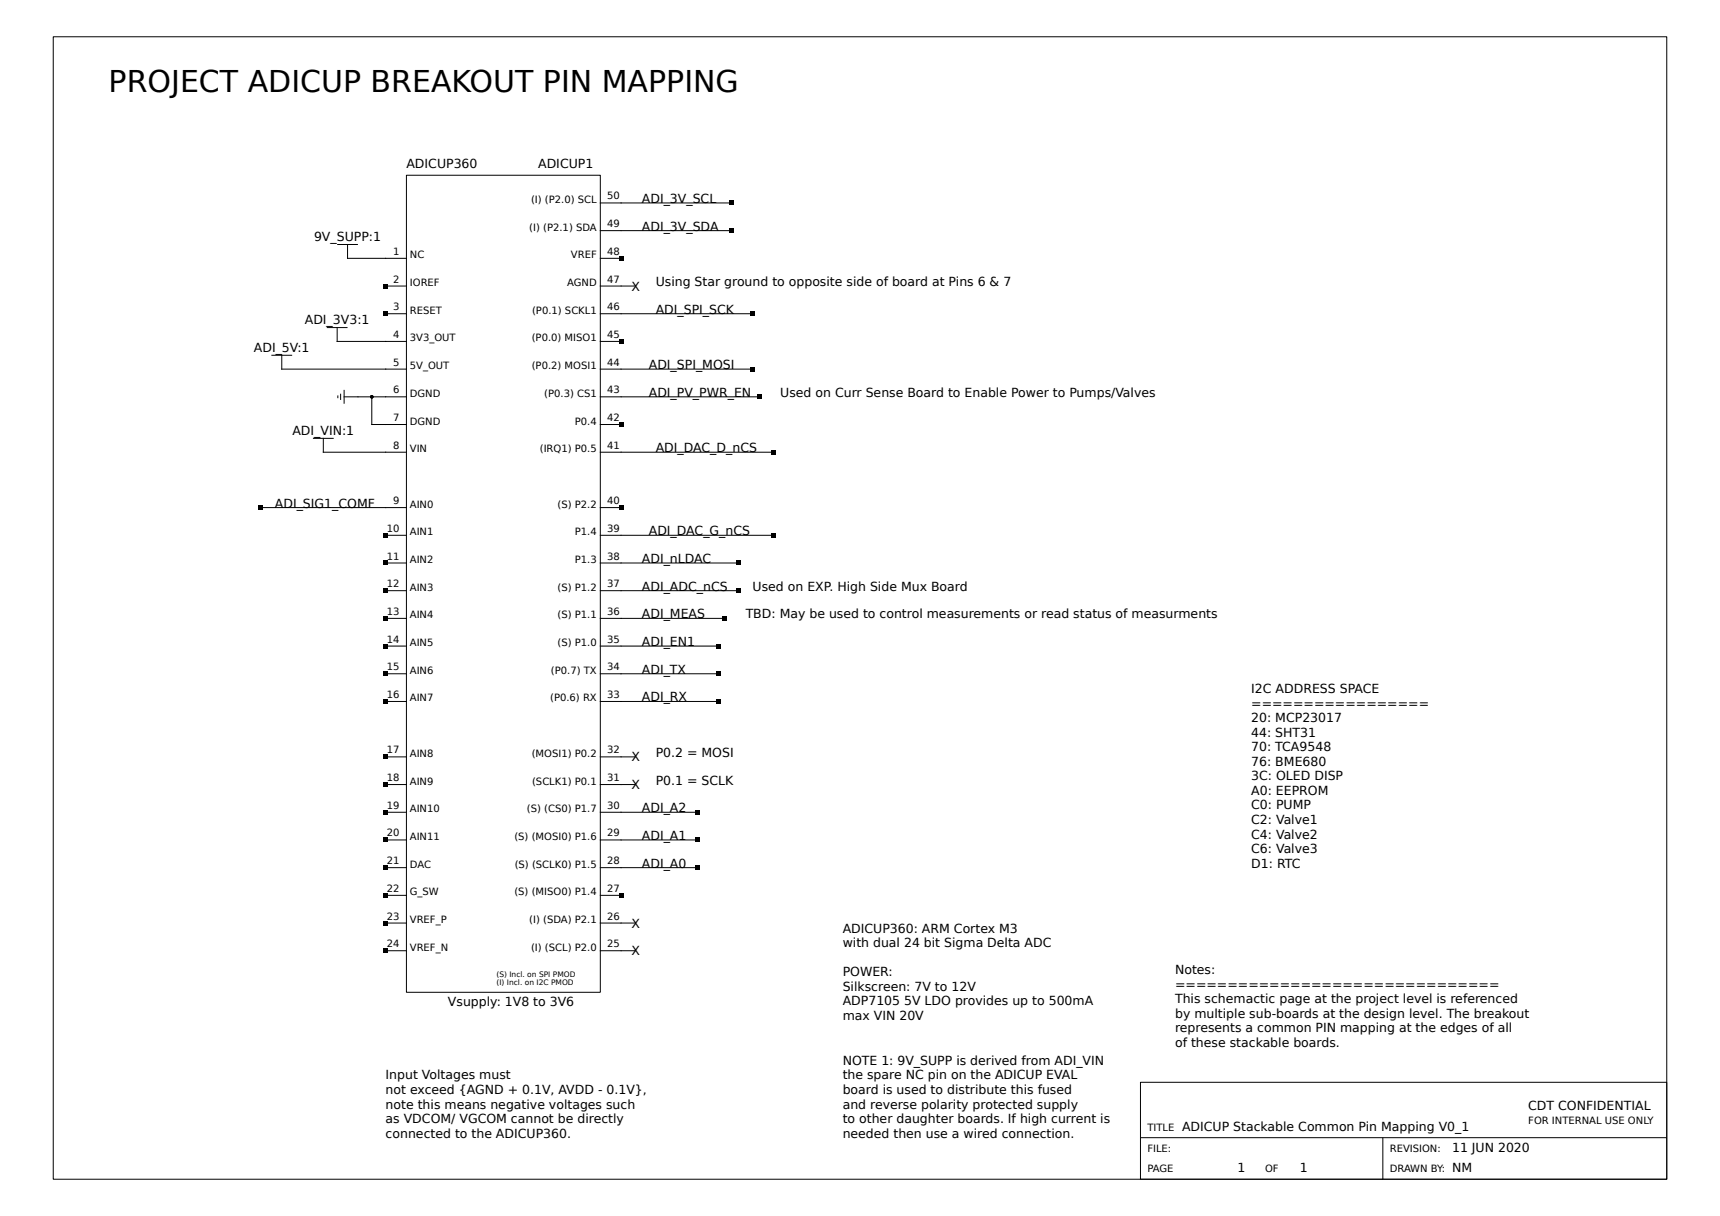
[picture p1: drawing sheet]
<svg xmlns="http://www.w3.org/2000/svg" width="297mm" height="210mm" viewBox="0 0 297 210" stroke-linecap="round" stroke-linejoin="round" font-family="sans-serif">
<defs><g id="words">
<text font-size="5.2" x="18.8" y="15.9">PROJECT ADICUP BREAKOUT PIN MAPPING</text>
<g font-size="2.2">
<text x="70.2" y="29.1">ADICUP360</text>
<text x="92.9" y="29.1">ADICUP1</text>
<text x="110.8" y="35">ADI_3V_SCL</text>
<text x="54.2" y="41.6">9V_SUPP:1</text>
<text x="110.8" y="39.8">ADI_3V_SDA</text>
<text x="109" y="50.2">X</text>
<text x="113.2" y="49.4">Using Star ground to opposite side of board at Pins 6 &amp; 7</text>
<text x="52.6" y="56">ADI_3V3:1</text>
<text x="113.2" y="54.2">ADI_SPI_SCK</text>
<text x="43.8" y="60.8">ADI_5V:1</text>
<text x="112" y="63.7">ADI_SPI_MOSI</text>
<text x="112" y="68.5">ADI_PV_PWR_EN</text>
<text x="134.7" y="68.5">Used on Curr Sense Board to Enable Power to Pumps/Valves</text>
<text x="50.5" y="75.1">ADI_VIN:1</text>
<text x="113.2" y="78.1">ADI_DAC_D_nCS</text>
<text x="47.5" y="87.7">ADI_SIG1_COMF</text>
<text x="112" y="92.4">ADI_DAC_G_nCS</text>
<text x="110.8" y="97.2">ADI_nLDAC</text>
<text x="110.8" y="102">ADI_ADC_nCS</text>
<text x="110.8" y="106.8">ADI_MEAS</text>
<text x="128.8" y="106.8">TBD: May be used to control measurements or read status of measurments</text>
<text x="130" y="102">Used on EXP. High Side Mux Board</text>
<text x="110.8" y="111.6">ADI_EN1</text>
<text x="110.8" y="116.4">ADI_TX</text>
<text x="216.1" y="119.7">I2C ADDRESS SPACE</text>
<text x="110.8" y="121.1">ADI_RX</text>
<text x="216.1" y="122.2">=================</text>
<text x="216.1" y="124.7">20: MCP23017</text>
<text x="109" y="131.5">X</text>
<text x="113.2" y="130.7">P0.2 = MOSI</text>
<text x="216.1" y="127.2">44: SHT31</text>
<text x="216.1" y="129.7">70: TCA9548</text>
<text x="109" y="136.3">X</text>
<text x="113.2" y="135.5">P0.1 = SCLK</text>
<text x="216.1" y="132.2">76: BME680</text>
<text x="216.1" y="134.8">3C: OLED DISP</text>
<text x="216.1" y="137.3">A0: EEPROM</text>
<text x="110.8" y="140.3">ADI_A2</text>
<text x="216.1" y="139.8">C0: PUMP</text>
<text x="216.1" y="142.3">C2: Valve1</text>
<text x="110.8" y="149.8">ADI_A0</text>
<text x="110.8" y="145.1">ADI_A1</text>
<text x="216.1" y="144.8">C4: Valve2</text>
<text x="216.1" y="147.3">C6: Valve3</text>
<text x="216.1" y="149.8">D1: RTC</text>
<text x="109" y="160.2">X</text>
<text x="145.5" y="161.1">ADICUP360: ARM Cortex M3</text>
<text x="109" y="165">X</text>
<text x="145.5" y="163.6">with dual 24 bit Sigma Delta ADC</text>
<text x="77.4" y="173.8">Vsupply: 1V8 to 3V6</text>
<text x="145.5" y="168.6">POWER:</text>
<text x="145.5" y="171.1">Silkscreen: 7V to 12V</text>
<text x="145.5" y="173.6">ADP7105 5V LDO provides up to 500mA</text>
<text x="202.9" y="168.2">Notes:</text>
<text x="202.9" y="170.8">===============================</text>
<text x="202.9" y="173.3">This schemactic page at the project level is referenced</text>
<text x="145.5" y="176.1">max VIN 20V</text>
<text x="202.9" y="175.8">by multiple sub-boards at the design level. The breakout</text>
<text x="202.9" y="178.3">represents a common PIN mapping at the edges of all</text>
<text x="145.5" y="183.9">NOTE 1: 9V_SUPP is derived from ADI_VIN</text>
<text x="202.9" y="180.8">of these stackable boards.</text>
<text x="66.6" y="186.4">Input Voltages must</text>
<text x="66.6" y="188.9">not exceed {AGND + 0.1V, AVDD - 0.1V},</text>
<text x="66.6" y="191.4">note this means negative voltages such</text>
<text x="145.5" y="186.4">the spare NC pin on the ADICUP EVAL</text>
<text x="145.5" y="188.9">board is used to distribute this fused</text>
<text x="145.5" y="191.4">and reverse polarity protected supply</text>
<text x="263.9" y="191.7">CDT CONFIDENTIAL</text>
<text x="66.6" y="194">as VDCOM/ VGCOM cannot be directly</text>
<text x="66.6" y="196.5">connected to the ADICUP360.</text>
<text x="145.5" y="194">to other daughter boards. If high current is</text>
<text x="145.5" y="196.5">needed then use a wired connection.</text>
<text x="204.1" y="195.3">ADICUP Stackable Common Pin Mapping V0_1</text>
<text x="213.7" y="202.5">1</text>
<text x="224.4" y="202.5">1</text>
<text x="250.7" y="198.9">11 JUN 2020</text>
<text x="250.7" y="202.5">NM</text>
</g>
<g font-size="1.7">
<text x="91.7" y="35">(I) (P2.0) SCL</text>
<text x="104.9" y="34.4">50</text>
<text x="91.4" y="39.8">(I) (P2.1) SDA</text>
<text x="104.9" y="39.2">49</text>
<text x="67.9" y="44">1</text>
<text x="70.8" y="44.6">NC</text>
<text x="98.6" y="44.6">VREF</text>
<text x="104.9" y="44">48</text>
<text x="67.9" y="48.8">2</text>
<text x="67.9" y="53.6">3</text>
<text x="70.8" y="49.4">IOREF</text>
<text x="97.9" y="49.4">AGND</text>
<text x="104.9" y="48.8">47</text>
<text x="104.9" y="53.6">46</text>
<text x="67.9" y="58.4">4</text>
<text x="70.8" y="54.2">RESET</text>
<text x="70.8" y="59">3V3_OUT</text>
<text x="91.8" y="59">(P0.0) MISO1</text>
<text x="91.9" y="54.2">(P0.1) SCKL1</text>
<text x="104.9" y="58.4">45</text>
<text x="67.9" y="63.1">5</text>
<text x="70.8" y="63.7">5V_OUT</text>
<text x="91.8" y="63.7">(P0.2) MOSI1</text>
<text x="104.9" y="63.1">44</text>
<text x="67.9" y="67.9">6</text>
<text x="70.8" y="68.5">DGND</text>
<text x="94" y="68.5">(P0.3) CS1</text>
<text x="104.9" y="67.9">43</text>
<text x="67.9" y="72.7">7</text>
<text x="67.9" y="77.5">8</text>
<text x="70.8" y="73.3">DGND</text>
<text x="99.3" y="73.3">P0.4</text>
<text x="104.9" y="72.7">42</text>
<text x="104.9" y="77.5">41</text>
<text x="70.8" y="78.1">VIN</text>
<text x="93.2" y="78.1">(IRQ1) P0.5</text>
<text x="67.9" y="87.1">9</text>
<text x="70.8" y="87.7">AIN0</text>
<text x="96.3" y="87.7">(S) P2.2</text>
<text x="104.9" y="87.1">40</text>
<text x="66.8" y="91.8">10</text>
<text x="70.8" y="92.4">AIN1</text>
<text x="99.3" y="92.4">P1.4</text>
<text x="104.9" y="91.8">39</text>
<text x="66.8" y="96.6">11</text>
<text x="66.8" y="101.4">12</text>
<text x="70.8" y="97.2">AIN2</text>
<text x="99.3" y="97.2">P1.3</text>
<text x="104.9" y="96.6">38</text>
<text x="104.9" y="101.4">37</text>
<text x="66.8" y="106.2">13</text>
<text x="70.8" y="102">AIN3</text>
<text x="70.8" y="106.8">AIN4</text>
<text x="96.3" y="102">(S) P1.2</text>
<text x="96.3" y="106.8">(S) P1.1</text>
<text x="104.9" y="106.2">36</text>
<text x="66.8" y="111">14</text>
<text x="70.8" y="111.6">AIN5</text>
<text x="96.3" y="111.6">(S) P1.0</text>
<text x="104.9" y="111">35</text>
<text x="66.8" y="115.8">15</text>
<text x="70.8" y="116.4">AIN6</text>
<text x="95.1" y="116.4">(P0.7) TX</text>
<text x="104.9" y="115.8">34</text>
<text x="66.8" y="120.5">16</text>
<text x="70.8" y="121.1">AIN7</text>
<text x="95" y="121.1">(P0.6) RX</text>
<text x="104.9" y="120.5">33</text>
<text x="66.8" y="130.1">17</text>
<text x="70.8" y="130.7">AIN8</text>
<text x="91.8" y="130.7">(MOSI1) P0.2</text>
<text x="104.9" y="130.1">32</text>
<text x="66.8" y="134.9">18</text>
<text x="70.8" y="135.5">AIN9</text>
<text x="91.9" y="135.5">(SCLK1) P0.1</text>
<text x="104.9" y="134.9">31</text>
<text x="66.8" y="139.7">19</text>
<text x="70.8" y="140.3">AIN10</text>
<text x="91" y="140.3">(S) (CS0) P1.7</text>
<text x="104.9" y="139.7">30</text>
<text x="66.8" y="144.5">20</text>
<text x="66.8" y="149.2">21</text>
<text x="70.8" y="145.1">AIN11</text>
<text x="70.8" y="149.8">DAC</text>
<text x="88.8" y="145.1">(S) (MOSI0) P1.6</text>
<text x="88.9" y="149.8">(S) (SCLK0) P1.5</text>
<text x="104.9" y="144.5">29</text>
<text x="104.9" y="149.2">28</text>
<text x="66.8" y="154">22</text>
<text x="70.8" y="154.6">G_SW</text>
<text x="88.8" y="154.6">(S) (MISO0) P1.4</text>
<text x="104.9" y="154">27</text>
<text x="66.8" y="158.8">23</text>
<text x="70.8" y="159.4">VREF_P</text>
<text x="91.4" y="159.4">(I) (SDA) P2.1</text>
<text x="104.9" y="158.8">26</text>
<text x="66.8" y="163.6">24</text>
<text x="70.8" y="164.2">VREF_N</text>
<text x="91.7" y="164.2">(I) (SCL) P2.0</text>
<text x="104.9" y="163.6">25</text>
<text x="198.1" y="195.3">TITLE</text>
<text x="263.9" y="194.1">FOR INTERNAL USE ONLY</text>
<text x="198.1" y="198.9">FILE:</text>
<text x="198.1" y="202.5">PAGE</text>
<text x="218.4" y="202.5">OF</text>
<text x="240" y="198.9">REVISION:</text>
<text x="240" y="202.5">DRAWN BY:</text>
</g>
<g font-size="1.3">
<text x="85.7" y="168.7">(S) Incl. on SPI PMOD</text>
<text x="85.7" y="170.2">(I) Incl. on I2C PMOD</text>
</g>
</g></defs>
<g fill="none" stroke="#000" stroke-width=".17">
<path d="M9.2 6.3h278.6v197.4h-278.6zM70.2 30.3h33.5v141.1h-33.5zM103.7 39.8h22.7M103.7 35h22.7M56.4 56.6h3.6M58.2 56.6v2.4h12M58.2 42.2h3.6M60 42.2v2.4h10.2M66.6 54.2h3.6M66.6 49.4h3.6M103.7 59h3.5M103.7 54.2h26.3"/>
<path d="M103.7 44.6h3.5M103.7 49.4h5.9M46.9 61.4h3.5M48.7 61.4v2.3h21.5M54 75.7h3.6M55.8 75.7v2.4h14.4M58.3 68.3v.5M58.8 68v1.1M59.4 68.5h10.8M59.4 67.3v2.4M64.2 68.5v4.8h6M103.7 63.7h26.3"/>
<path d="M103.7 78.1h29.9M103.7 68.5h27.5M103.7 73.3h3.5M45.1 87.7h25.1M66.6 97.2h3.6M66.6 92.4h3.6M103.7 97.2h23.9M103.7 92.4h29.9M103.7 87.7h3.5M66.6 111.6h3.6M66.6 116.4h3.6M66.6 102h3.6"/>
<path d="M66.6 106.8h3.6M103.7 111.6h20.3M103.7 116.4h20.3M103.7 102h23.9M103.7 106.8h21.5M66.6 121.1h3.6M66.6 135.5h3.6M66.6 130.7h3.6M103.7 121.1h20.3M103.7 135.5h5.9M103.7 130.7h5.9M66.6 149.8h3.6"/>
<path d="M66.6 145.1h3.6M66.6 140.3h3.6M66.6 154.6h3.6M66.6 159.4h3.6M103.7 149.8h16.7M103.7 145.1h16.7M103.7 140.3h16.7M103.7 154.6h3.5M103.7 159.4h5.9M66.6 164.2h3.6M103.7 164.2h5.9M196.9 186.9h90.9v16.8h-90.9z"/>
<path d="M196.9 196.5h90.9M238.8 196.5v7.2"/>
</g>
<g fill="#000">
<path d="M126 39.5h.7v.7h-.7zM126 34.7h.7v.7h-.7zM66.2 49h.7v.8h-.7zM66.2 53.8h.7v.7h-.7zM106.9 44.3h.7v.7h-.7zM106.9 58.6h.7v.7h-.7zM129.6 53.8h.7v.7h-.7zM64 68.3h.4l.1 .2-.1 .3h-.4l-.1-.3zM106.9 73h.7v.7h-.7zM129.6 63.4h.7v.7h-.7zM130.8 68.2h.7v.7h-.7zM133.2 77.7h.7v.8h-.7z"/>
<path d="M44.7 87.3h.7v.7h-.7zM66.2 92.1h.7v.7h-.7zM66.2 96.9h.7v.7h-.7zM106.9 87.3h.7v.7h-.7zM127.2 96.9h.7v.7h-.7zM133.2 92.1h.7v.7h-.7zM66.2 101.7h.7v.7h-.7zM66.2 106.4h.7v.8h-.7zM66.2 111.2h.7v.7h-.7zM66.2 116h.7v.7h-.7zM123.6 111.2h.7v.7h-.7zM123.6 116h.7v.7h-.7z"/>
<path d="M124.8 106.4h.7v.8h-.7zM127.2 101.7h.7v.7h-.7zM66.2 120.8h.7v.7h-.7zM66.2 130.3h.7v.8h-.7zM66.2 135.1h.7v.8h-.7zM66.2 139.9h.7v.7h-.7zM120 139.9h.8v.7h-.8zM123.6 120.8h.7v.7h-.7zM66.2 144.7h.7v.7h-.7zM66.2 149.5h.7v.7h-.7zM66.2 154.3h.7v.7h-.7zM66.2 159h.7v.8h-.7z"/>
<path d="M106.9 154.3h.7v.7h-.7zM120 149.5h.8v.7h-.8zM120 144.7h.8v.7h-.8zM66.2 163.8h.7v.7h-.7z"/>
</g>
<use href="#words"/>
</svg>
